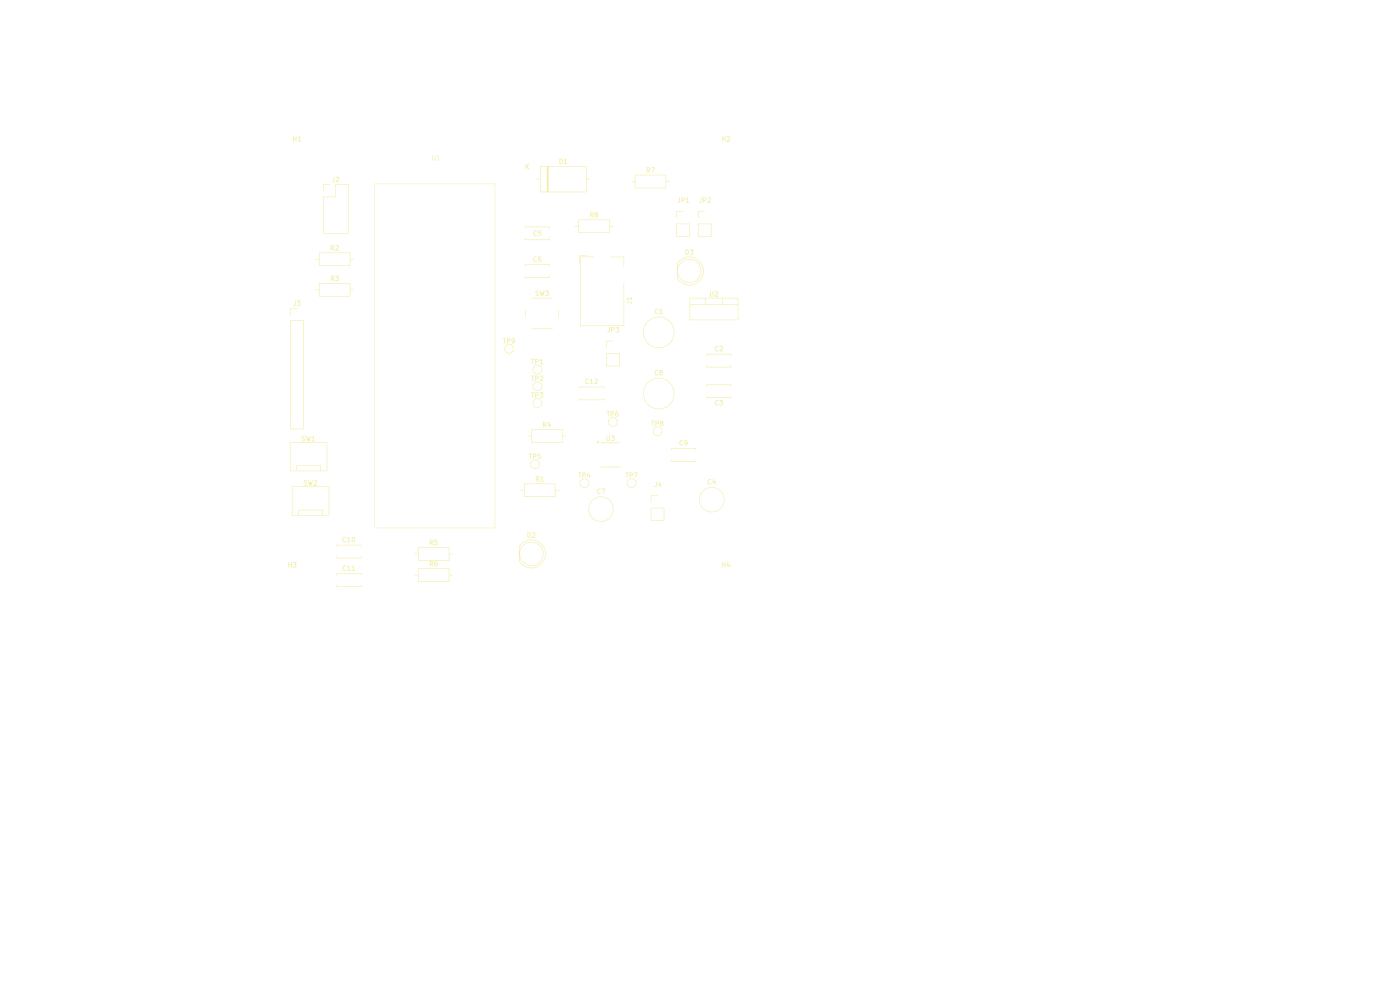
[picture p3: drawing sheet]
<svg xmlns="http://www.w3.org/2000/svg" width="297mm" height="210mm" viewBox="0 0 297 210" stroke-linecap="round" stroke-linejoin="round" font-family="sans-serif">
<g fill="#f2eda1">
<path d="M71.3 124.1l.1 .3h5.2v-.4l.1 .4-5.3 .1z"/>
<path d="M88.7 120.6h6.6v1.3l.8 .1-.8 .1v1.3h-6.6v-.1h6.5v-2.6h-6.4v2.6h-.1v-1.2l-.8-.1 .8-.1z"/>
<path d="M71.3 121.7l5.3-.1 .1 .4h-.1v-.3h-5.2v.4z"/>
<path d="M72.8 120.1l.4-.2 .2 .2-.1 .1a.36 .36 0 0 0-.5 .3 .36 .36 0 0 0 .5 .3l.1 .2-.2 .1-.4-.2-.1-.5z"/>
<path d="M74 119.9l.1 .1v.9h.3l-.1 .2-.6-.1 .2-.1v-.7l-.2 .1z"/>
<path d="M74.9 119.9l.2 .1v.9h.2v.2l-.7-.1 .3-.1v-.7l-.3 .1z"/>
<path d="M110.6 115.3a3.1 3.1 0 0 1 4.5 .3 3.1 3.1 0 0 1-.6 4.4 3.1 3.1 0 0 1-4.4-1v-1.6h.2a2.44 2.44 0 0 0 3.4 2.3 2.44 2.44 0 0 0 .5-4.1 2.44 2.44 0 0 0-3.9 1.5v.3h-.2v-1.4h.1v1a2.56 2.56 0 0 1 4-1.6 2.56 2.56 0 0 1 0 4.2 2.56 2.56 0 0 1-4-1.6v1a2.93 2.93 0 0 0 4.4 .7 2.93 2.93 0 0 0 0-4.4 2.93 2.93 0 0 0-4.4 .7l-.1-.1z"/>
<path d="M62.1 119.2l.8 .1-.3 .3 .3 .2v.3l-.2 .3-.6-.1 .6-.2v-.3l-.3-.1 .2-.3h-.4z"/>
<path d="M61.2 119.3h.1v.4h.4v-.4h.2v1.1l-.2-.1v-.4h-.4v.4h-.1z"/>
<path d="M153.2 119.3h.1v.4h.4v-.4h.2v1.1l-.2-.1v-.4h-.4v.4h-.1z"/>
<path d="M154.4 119.2l.2 .1-.3 .6h.3l.1-.3 .2 .4-.2 .4-.1-.3-.4-.1z"/>
<path d="M92.3 119.1h.5l-.5 .3h.3l.3 .2v.3l-.3 .3-.3-.1-.2-.2v-.2h.2l.1 .3 .3-.1-.1-.4-.5 .2z"/>
<path d="M91.2 119l.7 .1v.3l-.2 .3 .2 .5-.4-.5h-.2v.4h-.1v-.6l.6-.1-.1-.2h-.4v.3h-.1z"/>
<path d="M88.7 116.1h6.6v1.3l.8 .1-.8 .1v1.3h-6.6v-.1h6.5v-2.6h-6.4v2.6h-.1v-1.2l-.8-.1 .8-.1z"/>
<path d="M71.3 118l.1 .3h5.2v-.3l.1 .4h-5.3z"/>
<path d="M71.3 115.6h5.3l.1 .4h-.1v-.3h-5.2v.3z"/>
<path d="M92.2 114.5l.6 .1-.5 .1v.2h.3l.3 .2v.3l-.3 .3-.5-.2 .6-.1-.1-.4-.5 .1z"/>
<path d="M91.2 114.5l.7 .1v.3l-.2 .3 .2 .5-.4-.5h-.2v.4h-.1v-.6l.6-.1-.1-.2h-.4v.3h-.1z"/>
<path d="M72.8 114l.4-.1 .2 .1-.1 .1a.36 .36 0 0 0-.5 .4 .36 .36 0 0 0 .5 .3l.1 .1-.2 .1-.4-.1-.1-.5z"/>
<path d="M74 113.9h.1v1h.3l-.1 .1h-.6l.2-.1v-.7h-.2z"/>
<path d="M74.8 113.9h.4l.1 .4v.5l-.3 .2-.3-.1-.1-.6h.2l.1 .6a.48 .48 0 0 0 0-.9l-.1 .3h-.2z"/>
<path d="M111.9 112.9l.5 .1 .2 .6-.2 .4-.4 .1-.1-.2a.43 .43 0 0 0 .6-.3 .43 .43 0 0 0-.4-.5v.8h-.2z"/>
<path d="M112.9 113l.4-.1 .2 .2v.4l-.4 .4h.4l.1 .2-.8-.1 .6-.7-.1-.2-.4 .1z"/>
<path d="M79.5 39h25.5v73h-25.5h25.5v-73h-25.4l-.2 73z"/>
<path d="M125.7 106a2.68 2.68 0 0 1 4.2 .8 2.68 2.68 0 0 1-1.8 3.8 2.68 2.68 0 0 1-3.3-2.7h.1a2.56 2.56 0 0 0 3.7 2.4 2.56 2.56 0 0 0 .5-4.3 2.56 2.56 0 0 0-4.1 1.6l-.2 .3a2.68 2.68 0 0 1 .9-1.9z"/>
<path d="M138.1 107.7h2.8v2.7l-2.8 .1v-.1h2.7v-2.6h-2.6v2.6h-.1z"/>
<path d="M61.9 103.2h7.9v6.1l-7.8 .1-.1-.2h6.5v-1h-5l-.1 1v-1.1h5.1l.1 1.1h1.2v-5.9h-7.7v5.9h-.1z"/>
<path d="M149.2 104a2.68 2.68 0 0 1 4.2 .8 2.68 2.68 0 0 1-1.8 3.8 2.68 2.68 0 0 1-3.3-2.7h.1a2.56 2.56 0 0 0 3.7 2.4 2.56 2.56 0 0 0 .5-4.3 2.56 2.56 0 0 0-4.1 1.6l-.2 .3a2.68 2.68 0 0 1 .9-1.9z"/>
<path d="M138.1 105.1h1.5l-1.4 .1-.1 1.4z"/>
<path d="M111.2 102.6h6.6v1.3l.8 .1-.8 .1v1.3h-6.6v-.1h6.5v-2.6h-6.4v2.6h-.1v-1.2l-.8-.1 .8-.1z"/>
<path d="M126.8 103.8l.4-.2 .2 .2-.1 .1a.36 .36 0 0 0-.5 .3 .36 .36 0 0 0 .5 .3l.1 .2-.2 .1-.5-.2-.1-.5z"/>
<path d="M127.6 103.7h.8l-.5 1.1-.1-.1 .4-.9h-.5z"/>
<path d="M123.2 101.9a1.01 1.01 0 0 1 1.7 .1 1.01 1.01 0 0 1-.7 1.5 1.01 1.01 0 0 1-1.2-1.1h.1a.89 .89 0 0 0 1.2 .9 .89 .89 0 0 0 .3-1.4 .89 .89 0 0 0-1.5 .3l-.1 .2z"/>
<path d="M133.2 101.9a1.01 1.01 0 0 1 1.7 .1 1.01 1.01 0 0 1-.7 1.5 1.01 1.01 0 0 1-1.2-1.1h.1a.89 .89 0 0 0 1.2 .9 .89 .89 0 0 0 .3-1.4 .89 .89 0 0 0-1.5 .3l-.1 .2z"/>
<path d="M139.2 102.2h.1v.8l-.1 .2-.3 .1-.1-.1 .4-.3z"/>
<path d="M139.9 102.1l.1 .1-.2 .6h.3l.1-.3 .2 .4-.2 .4-.1-.3-.5-.1z"/>
<path d="M64.5 102l.2-.1 .5 .1-.6 .2 .5 .4-.2 .4-.5-.1 .6-.2-.5-.3z"/>
<path d="M66.6 101.9h.4l.2 .1v.4l-.5 .5h.5v.1h-.7l.6-.8-.1-.2-.4 .1z"/>
<path d="M65.4 101.9h.1l.2 .7 .1-.4 .2 .4 .2-.7h.1l-.2 1.1-.3-.4-.1 .4h-.1z"/>
<path d="M150.3 101.8l.4-.2 .2 .2-.1 .1a.36 .36 0 0 0-.5 .3 .36 .36 0 0 0 .5 .3l.1 .2-.2 .1-.5-.2-.1-.5z"/>
<path d="M151.4 101.6l.1 .1-.2 .6h.3l.1-.3 .2 .4-.2 .4-.1-.3-.5-.1z"/>
<path d="M114.9 101l.2 .1v.9h.2v.2l-.7-.1 .3-.1v-.7l-.3 .1z"/>
<path d="M113.7 101l.7 .1v.4l-.2 .2 .2 .5-.4-.5h-.2v.4h-.1v-.6l.6-.1-.1-.2h-.4v.3h-.1z"/>
<path d="M134.5 100.2l.8 .1-.5 1.1-.1-.1 .4-.9h-.6z"/>
<path d="M122.7 100.2l.7 .1-.3 .1-.1 1-.1-1h-.2z"/>
<path d="M123.6 100.2h.4l.3 .3-.1 .3-.5 .1v.5l-.1-.6h.4l.1-.3-.4-.1v.4h-.1z"/>
<path d="M124.8 100.2l.1 .1-.2 .6h.3l.1-.3 .2 .4-.2 .4-.1-.3-.5-.1z"/>
<path d="M132.7 100.2l.7 .1-.3 .1-.1 1-.1-1h-.2z"/>
<path d="M133.6 100.2h.4l.3 .3-.1 .3-.5 .1v.5l-.1-.6h.4l.1-.3-.4-.1v.4h-.1z"/>
<path d="M61.5 93.8h7.9v6.1l-7.9 .1v-.2h6.5l-.1-1h-4.9l-.1 1v-1.1h5.1v1.1h1.3v-5.9h-7.7v5.9h-.1z"/>
<path d="M112.9 97.7a1.01 1.01 0 0 1 1.5 .4 1.01 1.01 0 0 1-.7 1.4 1.01 1.01 0 0 1-1.2-1.1h.1a.89 .89 0 0 0 1.2 .9 .89 .89 0 0 0 .3-1.4 .89 .89 0 0 0-1.5 .3l-.1 .2z"/>
<path d="M127.4 99l4.2 .1h-4.2z"/>
<path d="M142.3 97.5l.1 .3h5.2v-.3l.1 .4h-5.3z"/>
<path d="M114.1 96.3h.6l-.5 .1v.2h.3l.2 .3v.3l-.2 .2-.5-.2 .6-.1-.1-.3h-.5z"/>
<path d="M112.2 96.2l.7 .1-.3 .1-.1 1-.1-1h-.2z"/>
<path d="M113.1 96.2h.4l.3 .3-.1 .3-.5 .1v.5l-.1-.6h.4l.1-.3-.4-.1v.4h-.1z"/>
<path d="M142.4 95.1h5.2l.1 .4h-.1v-.3h-5.2v.3z"/>
<path d="M144.3 93.5l.4-.1 .2 .1-.1 .1a.36 .36 0 0 0-.5 .4 .36 .36 0 0 0 .5 .3l.1 .1-.2 .1-.5-.1-.1-.5z"/>
<path d="M145.3 93.4h.3l.3 .2-.1 .7-.3 .2-.3-.1 .5-.3h-.4l-.2-.4h.2l.1 .3 .3-.1v-.2l-.1-.2-.5 .2z"/>
<path d="M126.5 93.6l.6 .1-.3 .4z"/>
<path d="M127.4 93.9h4.2l-4.2 .1z"/>
<path d="M112.7 91.1h6.6v1.3l.8 .1-.8 .1v1.3h-6.6v-.1h6.5v-2.6h-6.4v2.6h-.1v-1.2l-.8-.1 .8-.1z"/>
<path d="M64.1 92.6l.2-.1 .4 .1-.5 .2 .5 .4-.2 .4-.5-.1 .6-.2-.5-.3z"/>
<path d="M66.4 92.5h.1v1h.3v.1h-.7l.3-.1v-.7h-.3z"/>
<path d="M64.9 92.5h.2l.1 .7 .2-.4 .2 .4 .2-.7h.1l-.3 1.1-.2-.4-.1 .4h-.1z"/>
<path d="M128.7 92.4h.1v.8l.1 .2 .3-.2v-.8h.2v.9l-.2 .2h-.3l-.2-.2z"/>
<path d="M129.6 92.4h.8l-.3 .4 .3 .2-.1 .5-.7-.1 .6-.2v-.2l-.3-.1 .2-.4h-.4z"/>
<path d="M138.9 90.7a1.01 1.01 0 0 1 1.5 .4 1.01 1.01 0 0 1-.7 1.4 1.01 1.01 0 0 1-1.2-1.1h.1a.89 .89 0 0 0 1.2 .9 .89 .89 0 0 0 .3-1.4 .89 .89 0 0 0-1.5 .3l-.1 .2z"/>
<path d="M61.6 68h2.8v23.1l-2.8-.1 2.7-.1v-22.8h-2.6v22.8h-.1z"/>
<path d="M115.2 89.5l.7 .1v.3l-.2 .3 .2 .5-.4-.5h-.2v.4h-.1v-.6l.6-.1-.1-.2h-.4v.3h-.1z"/>
<path d="M116.4 89.5h.1l-.2 .7h.3l.1-.4 .2 .4-.2 .5-.1-.4h-.5z"/>
<path d="M129.4 88.7a1.01 1.01 0 0 1 1.5 .4 1.01 1.01 0 0 1-.7 1.4 1.01 1.01 0 0 1-1.2-1.1h.1a.89 .89 0 0 0 1.2 .9 .89 .89 0 0 0 .3-1.4 .89 .89 0 0 0-1.5 .3l-.1 .2z"/>
<path d="M140.1 89.3l.4-.1 .2 .3-.1 .2 .1 .4-.2 .3-.3-.1-.2-.2v-.2h.2l.1 .3 .3-.1-.1-.3-.5 .1 .1-.2-.1-.2 .3 .2 .3-.2-.1-.1-.5 .1z"/>
<path d="M138.2 89.3h.7l-.3 .1-.1 1-.1-1z"/>
<path d="M139.1 89.3l.4-.1 .3 .3-.1 .3-.5 .1v.5l-.1-.6h.4l.1-.3-.4-.1v.4h-.1z"/>
<path d="M130.7 87.3h.4l-.4 .3h.3l.2 .2v.4l-.2 .2-.3-.1-.2-.2v-.2h.2l.1 .3 .3-.1-.1-.3-.5 .1z"/>
<path d="M128.7 87.3h.7l-.3 .1-.1 1-.1-1z"/>
<path d="M129.6 87.2h.4l.3 .3-.1 .3-.5 .1v.5l-.1-.6h.4l.1-.3-.4-.1v.4h-.1z"/>
<path d="M137.3 81.3a3.3 3.3 0 0 1 5.3 .5 3.3 3.3 0 0 1-2 4.9 3.3 3.3 0 0 1-4.2-3.4h.1a3.2 3.2 0 0 0 4.6 3.1 3.2 3.2 0 0 0 .6-5.4 3.2 3.2 0 0 0-5.1 2l-.1 .3h-.1l.3-1.2z"/>
<path d="M113.4 84.7a1.01 1.01 0 0 1 1.5 .4 1.01 1.01 0 0 1-.7 1.4 1.01 1.01 0 0 1-1.2-1.1h.1a.89 .89 0 0 0 1.2 .9 .89 .89 0 0 0 .3-1.4 .89 .89 0 0 0-1.5 .3l-.1 .2z"/>
<path d="M151.8 85l.4-.1 .2 .1-.1 .1a.36 .36 0 0 0-.5 .4 .36 .36 0 0 0 .5 .3l.1 .1-.2 .1-.5-.1-.1-.5z"/>
<path d="M152.6 84.9h.8l-.3 .4 .3 .2-.2 .5h-.4l-.2-.1 .1-.1 .4 .1 .1-.2v-.2l-.3-.1 .2-.4h-.4z"/>
<path d="M122.9 84.4v.4h5.2v-.4l.1 .4-5.3 .1z"/>
<path d="M149.9 84v.3h5.2v-.3l.1 .4h-5.3z"/>
<path d="M114.5 83.2l.7 .1-.2 .3 .2 .3-.1 .4-.4 .1-.2-.1 .6-.2v-.3l-.3-.1 .2-.3h-.5z"/>
<path d="M112.7 83.3h.7l-.3 .1-.1 1-.1-1z"/>
<path d="M113.6 83.3l.4-.1 .3 .3-.1 .3-.5 .1v.5l-.1-.6h.4l.1-.3-.4-.1v.4h-.1z"/>
<path d="M113.2 81.3a1.01 1.01 0 0 1 1.7 .1 1.01 1.01 0 0 1-.7 1.5 1.01 1.01 0 0 1-1.2-1h.1a.89 .89 0 0 0 1.2 .9 .89 .89 0 0 0 .3-1.5 .89 .89 0 0 0-1.5 .4l-.1 .2z"/>
<path d="M122.8 82.1l5.3-.1 .1 .4h-.1v-.3h-5.2v.4z"/>
<path d="M149.9 81.6h5.2l.1 .4h-.1v-.3h-5.2v.3z"/>
<path d="M124.3 80.5l.4-.2 .2 .2-.1 .1a.36 .36 0 0 0-.5 .3 .36 .36 0 0 0 .5 .3l.1 .2-.2 .1-.4-.2-.1-.5z"/>
<path d="M125.5 80.3l.1 .1v.9h.3l-.1 .2-.6-.1 .2-.1v-.7l-.2 .1z"/>
<path d="M126.1 80.4l.5-.1 .2 .2v.4l-.5 .4h.5v.2l-.7-.1 .6-.7-.1-.2-.4 .1z"/>
<path d="M114.5 79.8l.5-.1 .2 .1v.4l-.5 .5h.5v.1h-.7l.6-.8-.1-.2-.4 .1z"/>
<path d="M112.7 79.7h.7l-.3 .1-.1 1-.1-1z"/>
<path d="M113.6 79.7h.4l.3 .2-.1 .4-.5 .1v.4l-.1-.6h.4l.1-.2-.4-.2v.4h-.1z"/>
<path d="M139.1 78.5h.5l.1 .2h-.2a.36 .36 0 0 0-.5 .4 .36 .36 0 0 0 .5 .3l.2 .1-.3 .1-.4-.2-.1-.4z"/>
<path d="M140 78.5h.4l.2 .2-.1 .3 .1 .4-.2 .2h-.4l-.1-.2v-.2h.1l.2 .3 .3-.2-.2-.2-.4 .1 .1-.2-.1-.2 .3 .1 .3-.1-.2-.2-.4 .2z"/>
<path d="M113.2 77.8a1.01 1.01 0 0 1 1.7 .1 1.01 1.01 0 0 1-.7 1.5 1.01 1.01 0 0 1-1.2-1.1h.1a.89 .89 0 0 0 1.2 .9 .89 .89 0 0 0 .3-1.4 .89 .89 0 0 0-1.5 .3l-.1 .2z"/>
<path d="M149.8 77.5l.1 .3h5.2v-.3l.1 .4h-5.3z"/>
<path d="M128.6 75l2.8-.1v2.8h-2.8v-.1h2.7v-2.5h-2.6v2.5h-.1z"/>
<path d="M114.8 76.1l.2 .1v.9h.2v.2l-.7-.1 .3-.1v-.7l-.3 .1z"/>
<path d="M112.7 76.2h.7l-.3 .1-.1 1-.1-1z"/>
<path d="M113.6 76.2l.4-.1 .3 .3-.1 .3-.5 .1v.5l-.1-.6h.4l.1-.3-.4-.1v.4h-.1z"/>
<path d="M149.8 75.1h5.3l.1 .4h-.1v-.3h-5.2v.3z"/>
<path d="M107.4 73.2a1.01 1.01 0 0 1 1.5 .4 1.01 1.01 0 0 1-.7 1.4 1.01 1.01 0 0 1-1.2-1.1h.1a.89 .89 0 0 0 1.2 .9 .89 .89 0 0 0 .3-1.4 .89 .89 0 0 0-1.5 .3l-.1 .2z"/>
<path d="M151.8 73.5l.4-.1 .2 .1-.1 .1a.36 .36 0 0 0-.5 .4 .36 .36 0 0 0 .5 .3l.1 .1-.2 .1-.5-.1-.1-.5z"/>
<path d="M152.7 73.5l.4-.1 .2 .1v.4l-.4 .5h.4v.1h-.7l.6-.8-.1-.2-.4 .1z"/>
<path d="M137.3 68.3a3.3 3.3 0 0 1 5.3 .5 3.3 3.3 0 0 1-2.1 4.9 3.3 3.3 0 0 1-4.1-3.4h.1a3.2 3.2 0 0 0 4.6 3.1 3.2 3.2 0 0 0 .6-5.4 3.2 3.2 0 0 0-5.1 2l-.1 .3h-.1l.3-1.2z"/>
<path d="M128.6 72.3l1.5 .1h-1.4l-.1 1.4z"/>
<path d="M108.6 71.8l.4-.1 .2 .3v.6l-.3 .3-.3-.1 .5-.3-.5-.1-.1-.4h.2l.1 .3h.3v-.3l-.1-.1-.5 .1z"/>
<path d="M106.7 71.8h.7l-.3 .1-.1 1-.1-1z"/>
<path d="M107.6 71.8l.4-.1 .3 .3-.1 .3-.5 .1v.5l-.1-.6h.4l.1-.3-.4-.1v.4h-.1z"/>
<path d="M129.2 69.4h.1v.8l-.1 .3h-.3l-.1-.1 .4-.2z"/>
<path d="M130.6 69.4h.7l-.2 .4 .2 .2-.1 .5h-.4l-.2-.1 .6-.2-.1-.2-.3-.1 .3-.4h-.5z"/>
<path d="M129.7 69.4h.4l.3 .2-.1 .4-.5 .1-.1 .4v-.6h.4l.1-.2-.4-.2v.4h-.1z"/>
<path d="M112.7 69.7l4.6 .1z"/>
<path d="M123.1 54.4l2.9 .1-2.8 .1v14.4h9.1l.1-9v9.2l-9.3-.1z"/>
<path d="M146.3 63.2h10.3v4.7h-10.3v-.1h10.2v-3.1h-10.1v3.1h-.1v-3.2h10.2v-1.3h-3.1v1.3h-.2v-1.3h-3.5v1.3h-.1v-1.3h-3.2v1.3h-.1z"/>
<path d="M111.4 65.7h.2l-.1 1.6z"/>
<path d="M118.4 65.7h.2l-.1 1.6z"/>
<path d="M61.6 65.4h1.5h-1.4l-.1 1.4z"/>
<path d="M139.1 65.5h.5l.1 .2h-.2a.36 .36 0 0 0-.5 .4 .36 .36 0 0 0 .5 .3l.2 .1-.3 .1-.4-.2-.1-.4z"/>
<path d="M140.2 65.5h.1v1h.3v.1h-.7l.3-.1v-.7h-.3z"/>
<path d="M62.6 63.8h.1v.8l-.1 .3h-.3l-.1-.1 .4-.3z"/>
<path d="M63 63.8h.7l-.2 .3 .2 .3v.3l-.2 .2-.5-.1 .6-.2v-.2l-.3-.2 .2-.3h-.5z"/>
<path d="M132.9 64l.9 .1 .2 .4-.2-.3h-.9z"/>
<path d="M132.9 63.3h1l.1-.3v.7h-.1v-.3h-.7v.3z"/>
<path d="M112.7 63.2l4.6 .1z"/>
<path d="M150.6 61.8h.2v.8l.1 .2 .3-.2v-.8h.1v.9l-.2 .2h-.2l-.3-.2z"/>
<path d="M151.6 61.9l.5-.1 .2 .1v.4l-.5 .5h.5v.1h-.7l.6-.8-.1-.2-.4 .1z"/>
<path d="M67.7 60.1l6.6-.1v1.4l.8 .1h-.8v1.4h-6.6v-.1h6.5v-2.6h-6.4v2.6h-.1v-1.3l-.8-.1h.8z"/>
<path d="M113.7 61.7h.6l-.6 .2 .6 .5-.2 .4-.5-.1 .6-.2-.6-.4z"/>
<path d="M115.6 61.7h.8l-.2 .3 .2 .3-.1 .4-.5 .1-.2-.1 .7-.2-.1-.3-.3-.1 .3-.3h-.5z"/>
<path d="M114.5 61.7h.1l.2 .7 .2-.5 .2 .5 .2-.7h.1l-.3 1.1-.2-.5-.1 .4h-.2z"/>
<path d="M144.1 55.3a3.1 3.1 0 0 1 4.5 .3 3.1 3.1 0 0 1-.6 4.4 3.1 3.1 0 0 1-4.4-1v-1.6h.2a2.44 2.44 0 0 0 3.4 2.3 2.44 2.44 0 0 0 .5-4.1 2.44 2.44 0 0 0-3.9 1.5v.3h-.2v-1.4h.1v1a2.56 2.56 0 0 1 4-1.6 2.56 2.56 0 0 1 0 4.2 2.56 2.56 0 0 1-4-1.6v1a2.93 2.93 0 0 0 4.4 .7 2.93 2.93 0 0 0 0-4.4 2.93 2.93 0 0 0-4.4 .7l-.1-.1z"/>
<path d="M71.1 58.5h.8l-.3 .4 .3 .2v.3l-.3 .2-.5-.1 .6-.2v-.2l-.3-.1 .2-.4h-.4z"/>
<path d="M70.2 58.5l.7 .1v.3l-.2 .3 .2 .4-.4-.4h-.2v.4h-.1v-.6l.6-.1-.1-.2-.4-.1v.4h-.1z"/>
<path d="M111.3 58.5l.1 .3h5.2v-.3l.1 .4h-5.3z"/>
<path d="M129.5 54.4h2.9v2.1h-.1v-1.9h-2.8z"/>
<path d="M111.3 56.1h5.3l.1 .4h-.1v-.3h-5.2v.3z"/>
<path d="M67.7 53.6h6.6v1.3l.8 .1-.8 .1v1.3h-6.6v-.1h6.5v-2.6h-6.4v2.6h-.1v-1.2l-.8-.1 .8-.1z"/>
<path d="M122.9 54.2l1.8 .1h-1.7l-.1 1.8z"/>
<path d="M113.3 54.5l.4-.1 .2 .1-.1 .1a.36 .36 0 0 0-.5 .4 .36 .36 0 0 0 .5 .3l.1 .1-.2 .1-.5-.1-.1-.5z"/>
<path d="M114.3 54.5l.5-.1-.5 .4h.3l.3 .2v.3l-.3 .2h-.3l-.2-.2v-.3h.2l.1 .4 .3-.2-.1-.3-.5 .1z"/>
<path d="M145.4 52.9l.5 .1 .2 .6-.2 .4-.4 .1-.1-.2a.43 .43 0 0 0 .6-.3 .43 .43 0 0 0-.4-.5v.8h-.2z"/>
<path d="M146.3 52.9l.8 .1-.2 .3 .2 .3-.1 .4-.5 .1-.2-.2 .1-.1 .4 .1 .1-.1v-.3l-.3-.1 .2-.3h-.4z"/>
<path d="M71.2 52.1l.4-.1 .2 .1v.5l-.4 .4h.4v.2l-.7-.1 .6-.7-.1-.2-.4 .1z"/>
<path d="M70.2 52l.7 .1v.3l-.2 .3 .2 .5-.4-.5h-.2v.4h-.1v-.6l.6-.1-.1-.2h-.4v.3h-.1z"/>
<path d="M111.3 50.5l.1 .3h5.2v-.3l.1 .4h-5.3z"/>
<path d="M143.5 47.4h2.8v2.8h-2.8v-.1h2.7v-2.5h-2.6v2.5h-.1z"/>
<path d="M148.1 47.4h2.8v2.8h-2.8v-.1h2.7v-2.5h-2.6v2.5h-.1z"/>
<path d="M113.3 48.9h.5l.1 .2h-.1a.36 .36 0 0 0-.5 .4 .36 .36 0 0 0 .5 .3l.1 .1-.2 .1-.5-.2-.1-.4z"/>
<path d="M114.2 48.9h.6l-.5 .1v.3h.3l.3 .2v.3l-.3 .2-.5-.1 .6-.2-.1-.3-.5 .1z"/>
<path d="M68.5 41.7h2.7v-2.6h2.7v10.5l-5.4-.1v-7.7h.1v7.6h5.2v-10.2h-2.5v2.6z"/>
<path d="M122.7 46.6h6.6v1.3l.8 .1-.8 .1v1.3h-6.6v-.1h6.5v-2.6h-6.4v2.6h-.1v-1.2l-.8-.1 .8-.1z"/>
<path d="M111.4 48.1h5.2l.1 .4h-.1v-.3h-5.2v.3z"/>
<path d="M143.5 44.8h1.5l-1.4 .1v1.4z"/>
<path d="M148.1 44.8h1.5l-1.4 .1-.1 1.4z"/>
<path d="M126.3 45.1l.3-.1 .3 .3-.1 .2 .1 .4-.3 .3-.3-.1-.2-.2v-.2h.2l.1 .3 .3-.1-.1-.3-.5 .1 .1-.2-.1-.2 .3 .1 .3-.1-.1-.1-.5 .1z"/>
<path d="M125.2 45l.7 .1v.3l-.2 .3 .2 .5-.4-.5h-.2v.4h-.1v-.6l.6-.1-.1-.2h-.4v.3h-.1z"/>
<path d="M144.1 41.9h.1v.8l-.1 .3h-.3l-.1-.1 .4-.2z"/>
<path d="M145.8 41.9h.2v1h.2v.1h-.7l.3-.1v-.7h-.3z"/>
<path d="M148.7 41.9h.1v.8l-.1 .3h-.3l-.1-.1 .4-.2z"/>
<path d="M150.1 42l.5-.1 .2 .1v.4l-.5 .5h.5v.1h-.7l.6-.8-.2-.2-.3 .1z"/>
<path d="M144.6 41.9h.4l.3 .2-.1 .4-.5 .1v.4l-.1-.6h.4l.1-.2-.4-.2v.4h-.1z"/>
<path d="M149.2 41.9h.4l.3 .2-.1 .4-.5 .1-.1 .4v-.6h.4l.1-.2-.4-.2v.4h-.1z"/>
<path d="M114.6 35.2h9.8v2.7l.9 .1-.9 .1v2.6l-9.8 .1v-.1h9.7v-5.4h-7.9v5.4h-.4v-5.4h-1.3v5.4h-.1v-2.6l-.9-.1 .9-.1z"/>
<path d="M68.5 39.1h1.5l-1.4 .1v1.4z"/>
<path d="M134.7 37.1h6.6v1.3l.8 .1-.8 .1v1.3h-6.6v-.1h6.5v-2.6h-6.4v2.6h-.1v-1.2l-.8-.1 .8-.1z"/>
<path d="M70.8 37.5l.2 .1v.7l-.2 .3-.3 .1-.1-.2 .4-.2z"/>
<path d="M71.3 37.6l.4-.1 .2 .1v.4l-.4 .5h.4v.1h-.7l.6-.8-.1-.1h-.4z"/>
<path d="M137.2 35.5l.7 .1v.4l-.2 .2 .2 .5-.4-.5h-.2v.4h-.1v-.6l.6-.1-.1-.2h-.4v.3h-.1z"/>
<path d="M138.1 35.5l.8 .1-.5 1.1-.1-.1 .4-.9h-.5z"/>
<path d="M111.6 34.8l.1 .4 .6-.4-.4 .5 .3 .6-.4-.5-.1 .5h-.1z"/>
<path d="M118.7 33.7h.5l.2 .6-.2 .5h-.5v-.1a.43 .43 0 0 0 .5-.4 .43 .43 0 0 0-.4-.5v.9h-.1z"/>
<path d="M119.9 33.7h.2v1h.2v.1h-.7l.3-.1v-.7h-.3z"/>
<path d="M91.7 32.9l.1 .9 .1 .1 .4-.1 .1-.9v.9l-.3 .2-.4-.2z"/>
<path d="M92.7 33.2l.4-.3v1l.2 .1h-.6l.3-.1v-.8z"/>
<path d="M63.5 28.9h.1v1h.3l-.1 .1h-.6l.2-.1v-.7h-.2z"/>
<path d="M154.2 28.9h.4l.2 .1v.4l-.4 .5h.4l.1 .1h-.8l.6-.8-.1-.2-.4 .1z"/>
<path d="M62.2 28.9h.1v.5h.4v-.5h.2v1.1h-.2v-.5h-.4v.5h-.1z"/>
<path d="M153.2 28.9h.1v.5h.4v-.5h.2v1.1h-.2v-.5h-.4v.5h-.1z"/>
</g>
</svg>
